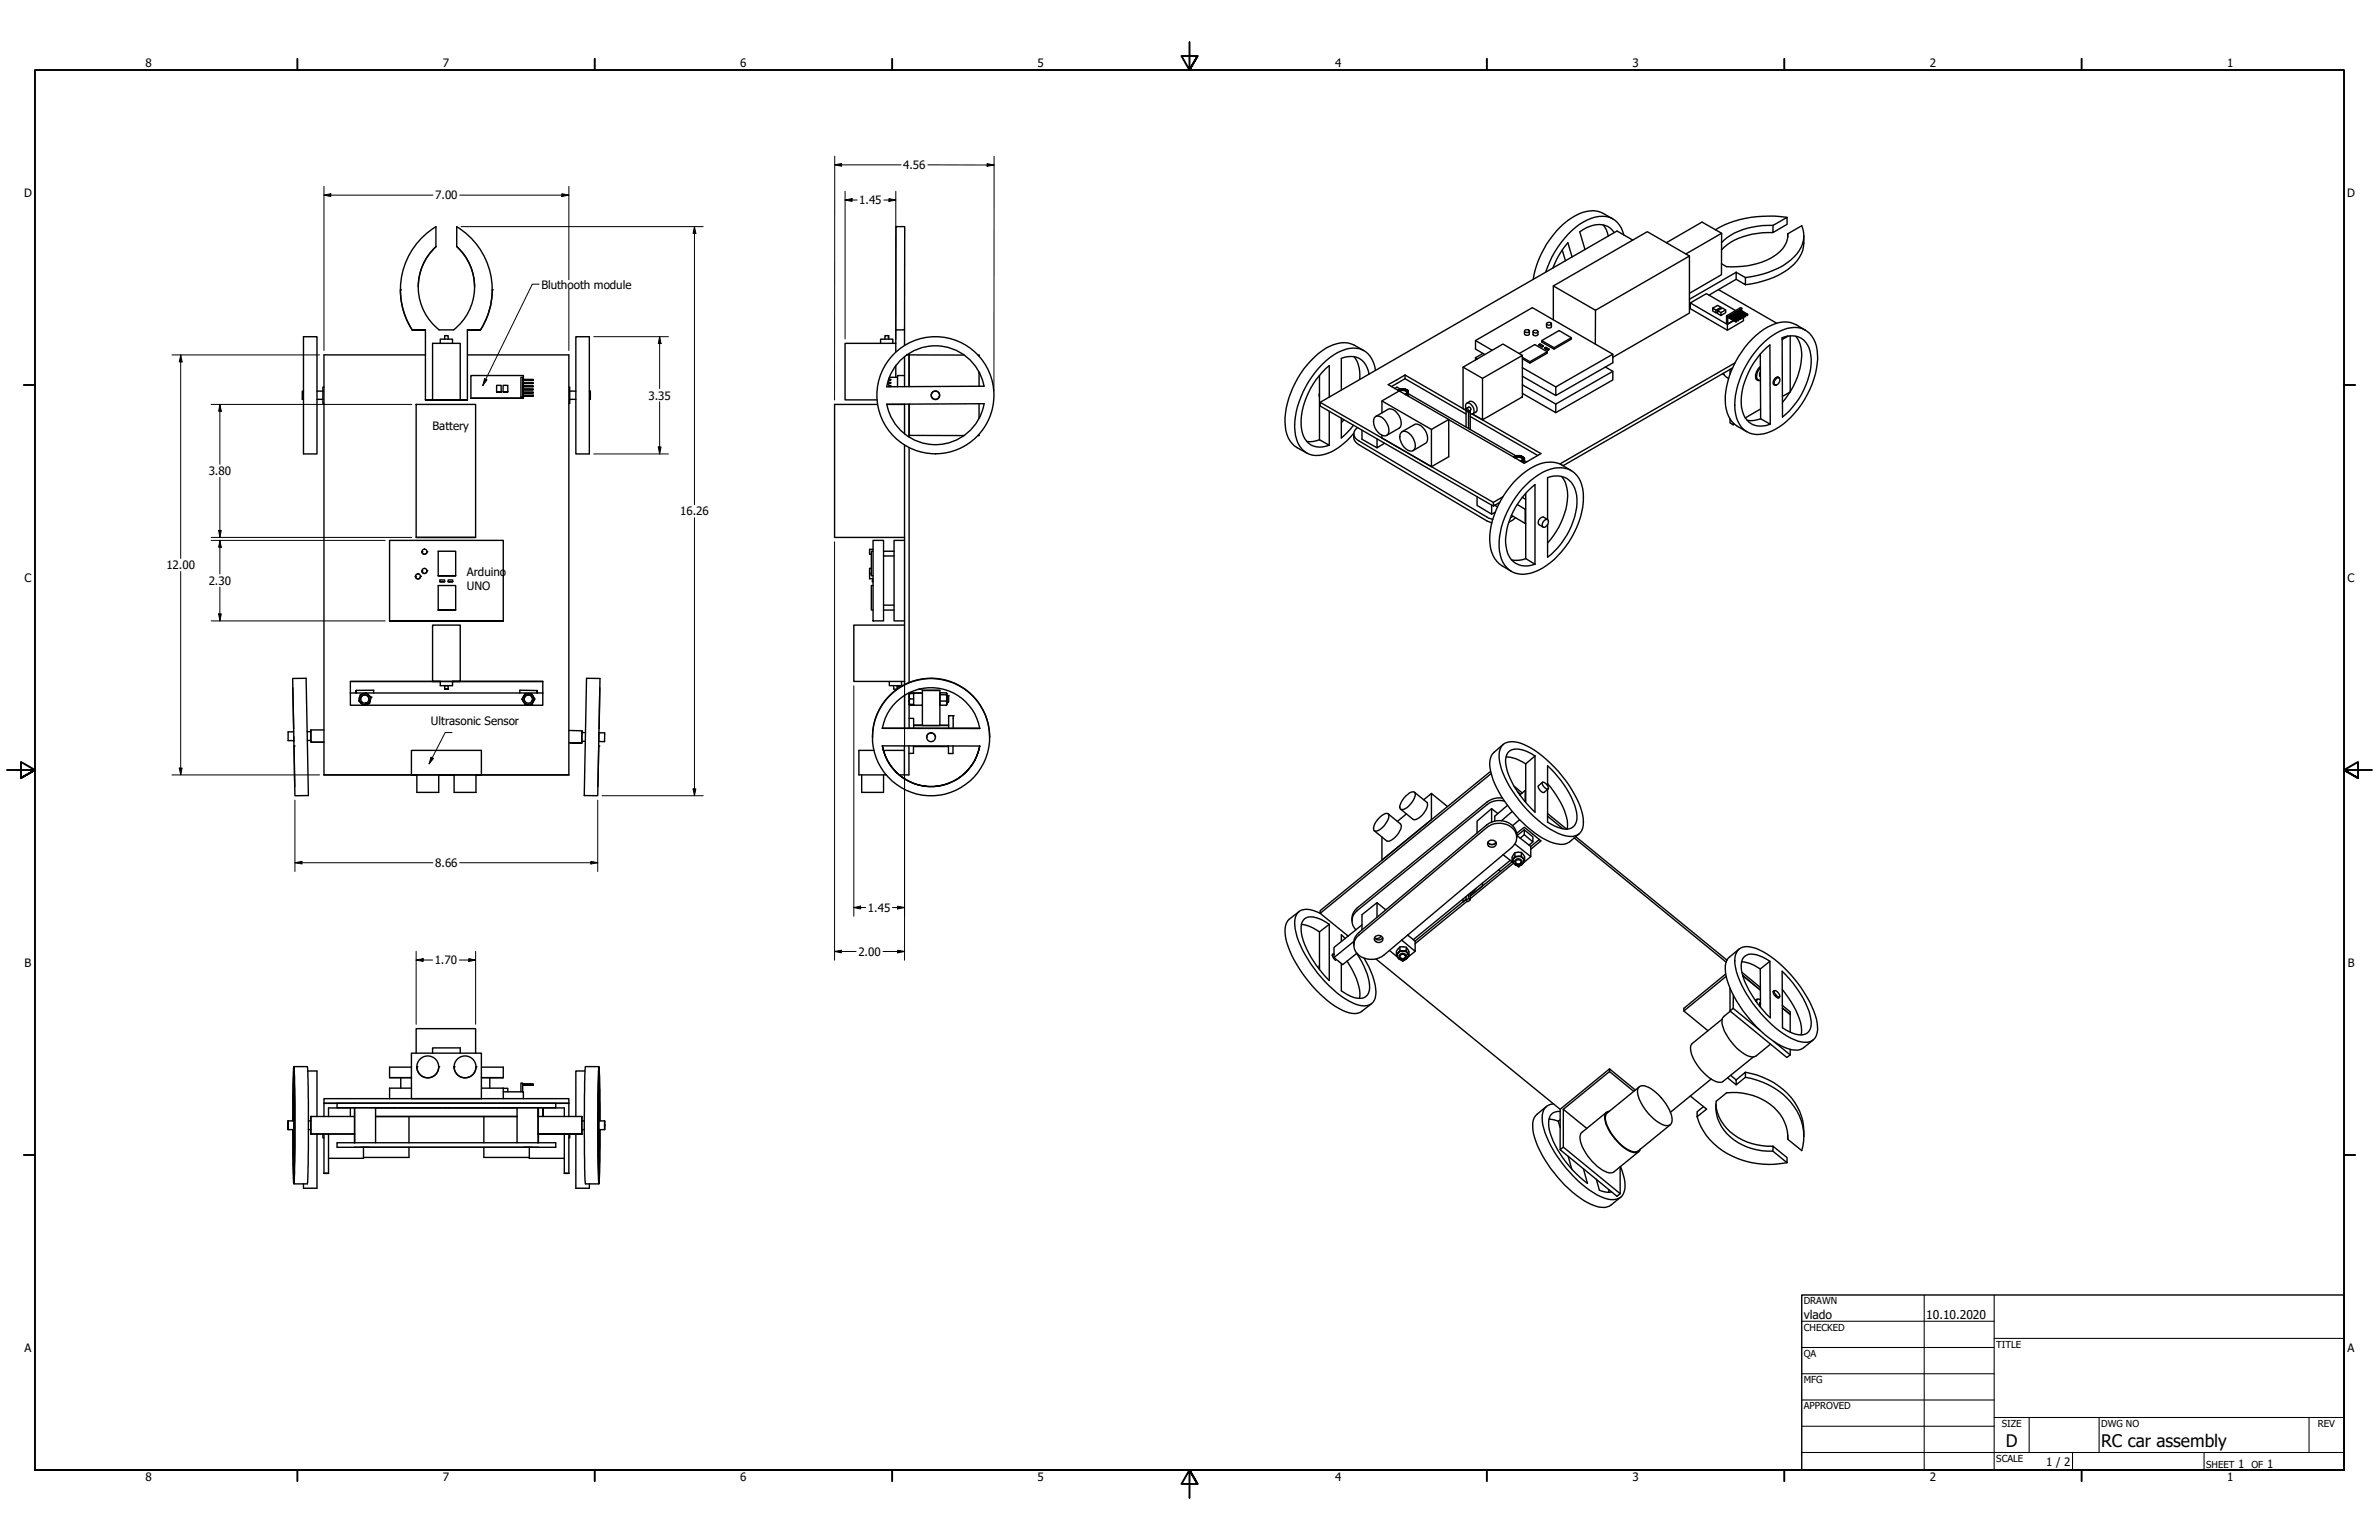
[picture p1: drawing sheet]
<svg xmlns="http://www.w3.org/2000/svg" width="864mm" height="559mm" viewBox="0 0 864 559" stroke-linecap="round" stroke-linejoin="round" font-family="sans-serif">
<defs><g id="words">
<g font-size="6.3">
<text x="728.1" y="524.9">D</text>
<text x="762.8" y="525">RC car assembly</text>
</g>
<g font-size="4.4">
<text x="654.8" y="478.6">vlado</text>
<text x="699.3" y="478.6">10.10.2020</text>
</g>
<g font-size="4.2">
<text x="52.8" y="24.4">8</text>
<text x="160.8" y="24.4">7</text>
<text x="268.7" y="24.4">6</text>
<text x="376.7" y="24.4">5</text>
<text x="484.6" y="24.4">4</text>
<text x="592.6" y="24.4">3</text>
<text x="700.5" y="24.4">2</text>
<text x="808.5" y="24.4">1</text>
<text x="327.9" y="61.3">4.56</text>
<text x="8.8" y="71.4">D</text>
<text x="852" y="71.4">D</text>
<text x="158" y="72.3">7.00</text>
<text x="311.9" y="74.1">1.45</text>
<text x="196.5" y="104.7">Bluthooth module</text>
<text x="235.4" y="145">3.35</text>
<text x="157" y="156">Battery</text>
<text x="75.8" y="172.4">3.80</text>
<text x="246.9" y="187">16.26</text>
<text x="60.4" y="206.5">12.00</text>
<text x="169.5" y="209.1">Arduino</text>
<text x="8.9" y="211.1">C</text>
<text x="75.8" y="212.2">2.30</text>
<text x="169.5" y="214.1">UNO</text>
<text x="852.2" y="211.1">C</text>
<text x="156.4" y="263.2">Ultrasonic Sensor</text>
<text x="158" y="314.6">8.66</text>
<text x="315.1" y="330.8">1.45</text>
<text x="311.6" y="346.8">2.00</text>
<text x="9" y="350.8">B</text>
<text x="157.8" y="349.9">1.70</text>
<text x="852.2" y="350.8">B</text>
<text x="8.9" y="490.5">A</text>
<text x="852.2" y="490.5">A</text>
<text x="742.8" y="532">1 / 2</text>
<text x="812.4" y="532.6">1</text>
<text x="823" y="532.6">1</text>
<text x="52.8" y="537.5">8</text>
<text x="160.8" y="537.5">7</text>
<text x="268.7" y="537.5">6</text>
<text x="376.7" y="537.5">5</text>
<text x="484.6" y="537.5">4</text>
<text x="592.6" y="537.5">3</text>
<text x="700.5" y="537.5">2</text>
<text x="808.5" y="537.5">1</text>
</g>
<g font-size="3.5">
<text x="654.8" y="473.2">DRAWN</text>
<text x="654.8" y="482.8">CHECKED</text>
<text x="724.7" y="488.9">TITLE</text>
<text x="654.8" y="492.3">QA</text>
<text x="654.8" y="501.8">MFG</text>
<text x="654.8" y="511.4">APPROVED</text>
<text x="726.7" y="517.7">SIZE</text>
<text x="762.8" y="517.7">DWG NO</text>
<text x="841.4" y="517.7">REV</text>
<text x="724.7" y="530.4">SCALE</text>
<text x="800.9" y="532.6">SHEET</text>
<text x="817.4" y="532.6">OF</text>
</g>
</g></defs>
<!-- layer: Visible (ANSI) -->
<g fill="none" stroke="#000" stroke-width=".51">
<path d="M585.5 79.4a11.6 11.6 0 0 0-8.2-2.9 21.1 21.1 0 0 0-13.6 9 34.5 34.5 0 0 0-7.1 15.8M648.7 78.9a40.2 40.2 0 0 0-26 4.5M158.2 89.4v-7.1a26.8 26.8 0 0 0-8.6 37.4 26.8 26.8 0 0 1-4.2-14.5M165.8 89.4v-7.2a26.9 26.9 0 0 1 8.6 37.5M325.2 82.2h3.2v37.5h-3.2zM567.1 90.7l1.2 3.9M570.7 93.2l-1.5-5.1-3.2 4.3-2.3 4.9M582 81.6a8.2 8.2 0 0 1 1.8 4.1M586 84.4a7.4 7.4 0 0 0-10.1-1.8l-2.4 1.5 1.9 6.5M589.5 85.3a8.2 8.2 0 0 0-11.9-6.1 29.4 29.4 0 0 0-15.1 15.9l-1.4 3.6M592.7 87.1l-5.7-3.3-107.8 62.2v1.3l62.9 36.3 2.3-1.3M604.9 88.1l13-7.5 7.1 4-.1 15.1-11.6 6.7"/>
<path d="M613.3 92.9l-15.3-8.8-34.1 19.7v12.3M625 84.6l-13 7.5M630.2 98.8l3.4 1.9v2.6l-3.4-2zM630.2 98.8l-16.9 9.8M643.6 84.4a24.6 24.6 0 0 0-18.7 6.3M643.6 81.8l5.1-2.9v2.5l-5.1 3zM643.6 81.8a24.6 24.6 0 0 0-18.7 6.3M649 84.8a9.2 9.2 0 0 1-5 8.2 29.4 29.4 0 0 1-17.3 3.8l-1.8-1.1M649 86v-1.2l5-2.9a10.5 10.5 0 0 1-4 12.5 32 32 0 0 1-16.4 6.3M654.8 85.6a13.2 13.2 0 0 1-7.5 13.3 34.5 34.5 0 0 1-13.7 4.4M151.8 104.1a19.8 19.8 0 0 1 6.5-14.6 19.8 19.8 0 0 0 1.1 30.2M154.4 119.7h-4.7h4.7"/>
<path d="M154.4 119.7v25.4M169.7 119.7h4.7zM169.7 119.7v25.4h-15.3h15.3M172.3 104.1a19.8 19.8 0 0 0-6.5-14.6 19.8 19.8 0 0 1-1.1 30.2h-5.3M178.7 105.2a26.8 26.8 0 0 1-4.3 14.5M325.2 119.7v8M328.4 119.7v5.6M553.5 119.9l1.1-.3 .6 .4a.94 .94 0 0 1-.9 .7 .94 .94 0 0 1-.9-.6zM561.4 117.5v1a1.01 1.01 0 0 0 1.8 0v-1M561.5 117.2l1.1-.2 .5 .3a.89 .89 0 0 1-.8 .7 .89 .89 0 0 1-.9-.6zM563.9 103.8l15.3 8.8 34.1-19.7v20.7l-27.8 16.1M579.2 112.6l-.1 12.3"/>
<path d="M613.6 109.9l13.5 7.8v2.1l-13.5-7.8v-2.1l5.8-3.3 10.6 6.1M613.6 111l-.3 .2M621.7 111.8l1.2 .7v1l-1.2-.7v-1l1.8-1 1.2 .7v.6M623.5 112.7l1.2 .7v1.1l-1.2-.7v-1.1l1.7-.9 1.2 .7v1l-1.7 1M623.5 113.2l-.6 .3M623.8 105.1l21.2 12.2M624.7 111.5l-1.8 1M626.4 112.5l-1.7 .9M627.4 114.9v.4l2.8 1.5 .2-.5-2.7-1.5-.3 .1 2.8 1.6v.3M628.3 114.5l2.6 1.5v.4l-2.6-1.6zM628.3 114.5l.2-.2 2.7 1.6-.3 .1M629.1 114l2.7 1.6v.3l-2.7-1.5z"/>
<path d="M629.1 114l.2-.1 2.7 1.5-.2 .2M629.2 116.3l-2 1.2M629.3 116.4l-2.2 1.3M629.9 113.5l2.7 1.6v.3l-2.7-1.5zM629.9 113.5l.2-.1 2.7 1.5-.2 .2M630 115.8l-.3 .2M630.2 116l-.3 .1M630.2 101.3l-9.9 5.8M630.4 116.3l-.2 .2M630.7 113.1l2.6 1.5v.4l-2.6-1.6zM630.7 113.1l.2-.2 2.8 1.6-.4 .1M630.8 115.4l-.2 .1"/>
<path d="M631 115.4l-.3 .2M631.2 115.9l-.3 .5M631.5 112.6l2.7 1.6v.3l-2.7-1.5zM631.5 112.6l.3-.1 2.6 1.5-.2 .2M631.6 114.9l-.2 .2M631.8 115l-.2 .1M632 115.4l-.2 .5M632.3 111.9l-.5-.3-5.1 3v2.6l.5 .3v-2.6l-.5-.3M632.3 111.9v.9M632.3 113.4v.3M632.3 114.4l-.1 .2M632.3 111.9l-5.1 3"/>
<path d="M632.6 114.6l-.3 .1M632.8 114.9l-.2 .5M632.9 114.7v1.7l-5.8 3.4M633.7 114.5l-.4 .5M634.4 114l-.2 .5M655.4 119.8a12.2 12.2 0 0 0-8.1-3 21.6 21.6 0 0 0-13.8 9.1 31.1 31.1 0 0 0-7.1 21 10.2 10.2 0 0 0 4.3 7.8l3.4 2M110.2 122.2h4.9v42.5h-4.9zM154.4 128.8h-36.8v152.4h88.9v-152.4h-36.8M159.8 124.6v-1.5h4.5v1.5M161.4 123.1v-1.3h1.3v1.3M189.7 138.8h3.8v.3h-3.8h3.8M189.7 140h3.8v.3h-3.8h3.8"/>
<path d="M189.7 137.7h3.8v.3h-3.8h3.8M190 137.7v-1.4h-19.1v8.2M190 138v.8M190 139.1v.9M209 122.2h4.9v42.5h-4.9zM319.7 124.6v-1.5h4.4v1.5M322.5 121.8l.1 .9zM322.5 121.8h-1.3v1.3M322.5 122.7v.4M322.6 137.3v3M322.8 136.9h3M323 138.8h.3v.3h-.3z"/>
<path d="M323 140h.3v.3h-.3zM323 137.7h.3v.3h-.3zM325.2 124.6h-18.4v20.5h11.5M325.2 132.6v4.3M328.4 136.3h-2.6v4M328.4 129.3v11M329.1 128.8h.9M330 128.8v11.5M330 128.8h20M355 128.8h.4v.5M355.4 135v5.1M355.6 135.3l-.2 .1"/>
<path d="M479 136.2v23.4M491.6 129.4a11.3 11.3 0 0 1 2 8.3M495 127.2a11.6 11.6 0 0 0-8.1-2.8 22 22 0 0 0-13.5 9.3 31.7 31.7 0 0 0-6.8 21.1 9.4 9.4 0 0 0 4.3 7.6l3.5 2M497 135.8a6.8 6.8 0 0 0-10.1-5.8v11.5M499.3 134.4a8.1 8.1 0 0 0-9.5-8 23 23 0 0 0-13.6 10.3 29.6 29.6 0 0 0-5.9 21.3 8 8 0 0 0 11.4 6.6 23 23 0 0 0 9.7-7.4M510 136.1l23.1 13.4M510 136.1v1.3M510 137.4l22.2 12.8M510 136.1l-6.1 3.5 4 2.3M510 137.4l-4.9 2.9M531.1 133.2l7.1 4.1M535.6 123.6l6.1 3.5"/>
<path d="M535.6 129.8l.7 .4M538.2 137.3l14.4-8.3v15l-14.4 8.3zM538.3 128.3l-2.7 1.5v.8M539.1 128.7l-3.5-2v-3.1l20.7-12 29.2 16.9v3.1l-20.7 11.9-12.2-7M551.5 128.3l5.6-3.3 4.6 2.6v.5l-6.3 3.7M552.6 129l-7-4.2-14.5 8.4v15.1M552.6 129.7l2.8 1.6M552.6 133.4l12.2 7M552.6 139.6l12.2 7M553.4 120.1v1.1l.7 .5a.78 .78 0 0 0 1.1-.5v-1.1M556.5 120.3l.1 1.3 .6 .3 1-.3 .1-1.3M556.6 120l.7-.2a.75 .75 0 0 1 1 .6l-.5 .4h-.7l-.6-.3z"/>
<path d="M558.6 125l.5-.2 1.2 .7-.5 .4M559.7 123.6l6.3-3.6 4.4 2.6v.5l-6.3 3.6M560.3 125.5l-.5 .4-1.2-.9 1.2 .7M560.7 126.2l1.2 .9-1.2-.9 .4-.2 1.3 .7-.5 .4M561.7 127.6l-6.3 3.7v.5l-2.8-1.6M562.4 126.7l-.5 .2M570.4 122.6l-6.3 3.6v.5l-4.4-2.6v-.5l4.4 2.6M582.7 133.2l2.8 1.5v3.2l-20.7 11.8M585.5 128.5l-20.7 11.9v3.1M585.5 134.7l-20.7 11.9v3.1l-12.2-7M625.3 135.6l.6 .4M625.6 135.4l.8 1.3 1.1 .7"/>
<path d="M628 134v1.8M628.9 133.5l-61.5 35.5M629.8 131.7l-63.5 36.6M637.5 137.5l.8 .4M638.7 125.9a20 20 0 0 1 12.7-7.1 8.3 8.3 0 0 1 8.2 8.3 31.1 31.1 0 0 1-8.1 22.8 19.2 19.2 0 0 1-14 7.8 8.1 8.1 0 0 1-7.5-7.5 29.8 29.8 0 0 1 7.4-22.8zM639 128.5l.1 23.5 3.5 1.9-.1-28.7a28.2 28.2 0 0 0-10.4 21.2 7.7 7.7 0 0 0 5.6 8.1 9.2 9.2 0 0 0 4.9-.6M639.1 133a4.1 4.1 0 0 0-1.5 4.7l.8 .4 .4-.1M639.1 134.9l-.4 .8 .4 1M639.1 133.5a3.3 3.3 0 0 0-.9 4.4l.9 .1M643.8 139.4l.5 .3M644.7 137.5l.4-.3a.65 .65 0 0 1 1 .4 1.54 1.54 0 0 1-2 1.9l-.1-.8zM645.2 136.8l.6 .3a1.27 1.27 0 0 0-2 .9 1.06 1.06 0 0 0 .5 1.7"/>
<path d="M646.9 122.6a7 7 0 0 1 10.4 6.1 26.6 26.6 0 0 1-7.7 20.3l-2.5 2.3zM649 122l-2.1 1.1M649.9 121.9v20.3l-2.8 1.6M651.9 122a12.3 12.3 0 0 1 1.8 10.1 29 29 0 0 1-6.6 13.9M110.2 141.9h-.5v3h.5M115.1 141.9h2.1M115.1 144.9h2.1M117.6 140.5h-.4v5.9h.4M151.1 146.7h21.6v48.3h-21.6zM157 145.1h10.1h-10.1v-20.5h10.1v20.5M170.9 144.5h19.1zM180.3 142.3h1.6z"/>
<path d="M180.3 142.3v-2.5h1.6v2.5M182.6 142.2h1.7zM182.6 142.2v-2.4h1.7v2.4M189.1 144.1h.6zM189.1 144.1v-7.2h.6v7.2M189.7 141.1h3.8v.3h-3.8h3.8M189.7 143.4h3.8v.3h-3.8h3.8M189.7 142.2h3.8v.4h-3.8h3.8M190 140.3v.8M190 141.4v.8M190 142.6v.8M190 143.7v.8"/>
<path d="M206.5 140.5h.3v5.9h-.3M206.8 141.9h2.2M206.8 144.9h2.2M213.9 141.9h.4v3h-.4M318.5 146.7h-15.5v48.3h25.4M321.9 146.7h6.5M328.4 146.6v10.9M330 146.6v12M330 158l20 .1M355.4 146.5v5.3M355.4 157.6v.5h-.4M357.2 140.2a17.9 17.9 0 0 0-17.7-14.7 17.9 17.9 0 0 0-17.6 14.8"/>
<path d="M357.3 146.5l-35.4 .2a17.9 17.9 0 0 0 17.8 14.7 17.9 17.9 0 0 0 17.5-14.9M357.3 140.1l-35.5 .2M479 142.7v1.3M479 159.6a8.8 8.8 0 0 1-4.6 .6M479 159.6l3.5 1.9M479.2 146l62.9 36.3v1.3M482.5 144.1v-11.4a28 28 0 0 0-10.1 22.7 6.8 6.8 0 0 0 10.1 6.1M482.5 149.2v12.3M486.9 151.8v7.1l4.4-4.6M487.8 152.3l-.9 1.1M491.4 157.4a3.5 3.5 0 0 0 1.9 4l46.4 27.6 1.8 .7M492.8 155.2a2.6 2.6 0 0 0-1.4 2.5 2.6 2.6 0 0 0 1.9 2.3l47 28 1.6 .5"/>
<path d="M494.4 156.1v3.3l5.5 3.1M499.2 151.3a3.4 3.4 0 0 1 4.4 2.5l.5 1.6a1.94 1.94 0 0 1-.8 2.6 1.94 1.94 0 0 1-2.5-.6 5 5 0 0 1-1.6-6.1zM499.4 151.1l4.5-2.6a3.9 3.9 0 0 1 4.4 3.1l.2 .8a2.85 2.85 0 0 1-.6 3l-4.5 2.6M499.9 159.3v3.2l2.7-1.7M501.6 149.8v-4.3l6.3-3.6 18 10.3v13.5l-6.3 3.7M501.6 145.5l18 10.3M506.3 141l.8-.5 1.2 .7M507.4 141.6l.8-.4-.7 .5M507.9 141.9a1.87 1.87 0 0 1 2.8 .3l-.7 .8M508.1 141.9l1.7-.2 .9 .7M508.2 141.2l.9-.2 1.1 .2zM508.8 156.8a3.4 3.4 0 0 1 4.3 2.5l.4 .8a2.3 2.3 0 0 1-1.3 3.6 5.3 5.3 0 0 1-3.8-6.5z"/>
<path d="M509 156.7l4.5-2.6a3.9 3.9 0 0 1 4.3 3.1l.3 .7a2.72 2.72 0 0 1-.7 3l-4.4 2.6M510.2 141.2l1 .5v.5l-.3-.6zM511.2 142.2v.8l-.9 .2 .7-.5zM511.2 142.9l39.1 22.5M511.2 143v.8M525.9 152.2l-6.3 3.6v13.6l-18-10.5v-1M525.9 152.3l27.4 15.8 6.1-3.5-24.9-14.4 3.7 2.1M532.2 148.4l-.1-.6a1.16 1.16 0 0 1 .6-1.6 1.16 1.16 0 0 1 1.5 .8l.9 1.7a1.02 1.02 0 0 1-.2 1.2 1.02 1.02 0 0 1-1.2 .2M532.2 149v6M532.3 148.3l.6 .2 .2 .5-.2 .4-.6-.6zM532.3 148.2l.9-.5 .6 .4 .2 .6-1 .6M532.4 146.3a2.19 2.19 0 0 1 2.4-.4 2.19 2.19 0 0 1 1.3 1.9 1.42 1.42 0 0 1-.4 1.7l-1 .7"/>
<path d="M533.1 155.5v-6l.6-.3v6.7M533.5 149l.2 .2M533.7 151.1l24.5 14.2M628 152v1.5l1.2 .6M629.2 153.5v.6M629.6 153.9l-.4 .2M639.1 152a9.2 9.2 0 0 1-4.9 .5M639.1 148.4l-5.6 3.2M328.4 161.5v86.9M330 162.4v85.3M549.4 165.9l1.3-.5-1.2 .5M549.8 166.1a1.82 1.82 0 0 1 2.9 .5l-.9 .7"/>
<path d="M550 166.2l.9-.3 .9 .1 .8 .6M550.7 165.4l1.9 .3zM552.2 167.4l.9-.6-.3 .8-.5-.1M552.6 165.7l.8 .5-.3 .6a.82 .82 0 0 0-.5-1.1zM552.7 177.2a21.1 21.1 0 0 1 13-7.5 8.3 8.3 0 0 1 8.8 7.7 30.9 30.9 0 0 1-10.2 25.5 17.4 17.4 0 0 1-12.9 5.4 8.7 8.7 0 0 1-7.1-8.3 30.5 30.5 0 0 1 8.4-22.8zM552.8 167.6v.2M553.4 167.3l.8 .3M553.4 166.2l-.3 1.8M553.8 179v23.7M554.7 178.1l2.5-2.3v28.9a7.3 7.3 0 0 1-10.5-6.3 25.7 25.7 0 0 1 6.8-18.9zM566.9 172.9a12.2 12.2 0 0 1 1.9 10.2 29.1 29.1 0 0 1-7 13.9M570.4 170.8a11.4 11.4 0 0 0-8.1-3.1 19.7 19.7 0 0 0-12.8 7.2 31.8 31.8 0 0 0-8.6 22.5 10.1 10.1 0 0 0 4.2 7.8l3.5 2.1"/>
<path d="M141.4 196.1h41.3v29.2h-41.3zM151.1 195h21.6M316.9 196.1h3.8v29.2h-3.8zM316.9 199.3h-1.2v1.8h.6M328.4 196.1h-3.9v29.2h3.9M536.2 180.2v3.2l5.3 3.2M541.5 183.3v3.3l1.3-.7M542.6 183.3l1 .7M545.5 180.3l-3.4 2M548.7 187l5 2.9M549.2 187.3l-.9 .5M550.1 187.8l-2.3 1.7"/>
<path d="M550.8 183.1l2.9 1.7v5.1M552.6 180.5l1.2 .7M553.8 189.9h-.1M553.8 184.7l-.1 .1M560.8 188.7a.76 .76 0 0 1 .8-.2 .76 .76 0 0 1 .5 .8l-.6 1.4a1.01 1.01 0 0 1-1.4 .5l-.2-1.1zM561.8 190.3v11.9a27.5 27.5 0 0 0 10.7-21.1 8.1 8.1 0 0 0-5.8-8.3 9.3 9.3 0 0 0-4.9 .5v15.2l-1.5-.9a1.86 1.86 0 0 0-1.6 2.8l1.4 .9M150.8 209.1a.92 .92 0 0 0 .9 1 .92 .92 0 0 0 1-1M153.2 200.2a.92 .92 0 0 0 .9 .9 .92 .92 0 0 0 .9-.9M153.2 207.2a.92 .92 0 0 0 .9 .9 .92 .92 0 0 0 .9-.9M159.1 208.9v-8.9h6.3v8.9h-6.3h6.3M159.7 211.1v-.7h1.7v.7h-1.7h1.7M162.7 211.1h1.6z"/>
<path d="M162.7 211.1v-.7h1.6v.7M316.3 206.2h-.6v1.8h.6M316.3 208.2h-.6v1.8h1.2M316.9 210.4h-.2v.7h.2M316.9 200h-.6v8.9h.6M316.9 212.5h-.6v8.9h.6M320.7 219.6h3.8M320.7 200h3.8M320.7 201.7h3.8M553.8 202.7l-2.1 .6-3-.2M553.8 202.7l3.4 2M141.4 225.3h41.3z"/>
<path d="M141.4 225.3h41.3M157 226.8h10.1v20.5h-10.1zM159.1 221.4v-8.9h6.3v8.9h-6.3h6.3M320.7 221.4h3.8M328.4 226.8h-18.5v20.5h18.5M106.2 246.3l4.9-.2 .9 42.6h-4.9zM106.3 249.6l.3 14.7M127.2 247.3h32.6h-32.6v4.2M127.2 251.5v4.4h69.8v-4.4M127.2 251.5h5.7M129.3 250.5v1v-1l6.3-.1v1.1M130.2 254.3l1.7 1.6-.8-.8"/>
<path d="M130.5 253.2l.1 1.2 .5 .7M130.5 253.2l-.3 1.1 .9 .8M130.9 253.7a1.49 1.49 0 0 1 1.5-1.5 1.49 1.49 0 0 1 1.5 1.5M131.1 255.1l1.1 .5h.8M131.9 251.7l-1.1 .7-.3 .8M131.9 251.7h.8l1.1 .5M131.9 251.7l-1.2 .4-.2 1.1M131.9 251.7l1.1-.3 .8 .8M133 251.5h64M133.8 252.2l.9 .8M133.8 252.2l.5 .7 .1 1.2M134.4 254.1l-.3 1.2-1.1 .3"/>
<path d="M134.4 254.1l-.4 .8-1 .7M134.7 253l-.6 2.3-2.1 .6 1-.3M134.7 253l-.3 1.1M159.8 247.3h4.5v1.5h-4.5zM161.4 248.8h1.3v1.3h-1.3h1.3h-1.3zM164.3 247.3h32.7h-32.7M164.3 247.3h2.8M190.1 252.7l-.6 1 1.2 2h1.1M190.1 252.7l.5-1h2.4l1.1 1.9M190.1 252.7a2 2 0 0 0 1.7 3M190.1 252.7a2 2 0 0 1 2.7-.8 2 2 0 0 1 .7 2.7M190.3 253.7a1.49 1.49 0 0 1 1.5-1.5 1.49 1.49 0 0 1 1.5 1.5"/>
<path d="M193.5 254.6l-.5 .7-1.2 .4M193.5 254.6l-.5 1.1h-1.2M194.1 253.6l-1.1 2.1h-2.3l-1.2-2M194.1 253.6l-.6 1M195.1 250.6l-.1 .9 .1-.9-6.4-.2v1.1M197 247.3v4.2M212.9 246.1l4.9 .2-.8 42.4h-4.9zM217.7 249.6l-.2 14.7M322.8 247.3v1.5h4.5v-1.5M324.4 248.8v1.3h1.2M325.4 254.6a18 18 0 0 1 30.3 9.8l-35.4-.1a17.4 17.4 0 0 1 5.1-9.7zM325.7 248.8v1.3"/>
<path d="M325.7 249.2h1.3M328.4 252.3v11.9M330 251.4v12.8M330.1 251.7h.2M330.1 255.7h.2M330.1 255.7l.2 .2h1.4M330.1 251.7v4M330.1 255.7h.1M330.3 251.4l4.5 .1v-1.1h6.4v12.9h-6.4v-7.4M330.3 251.7l-.2 .5 .2 1.4M330.3 253.6l-.2 .6 .2 1.5h-.2M330.3 255.7h1.4h-1.4"/>
<path d="M330.3 251.7h1.4M330.3 253.6h1.4M330.3 251.4l-.2 .3M331.7 251.5h3.1v4.4h-3.1zM334.6 249.9v.2h-1.1M334.8 250.6h6.4M341.2 251.6v.1M341.3 255.9h2.2M341.3 252.1h2.2M341.3 254.4h2.2M343.5 254.4l.2-1.2-.2-1.8h-2.2v4.5l-.1-.2M343.5 254.4l.2 .7-.2 .8"/>
<path d="M343.7 251.6v4.1l-.2 .2M343.7 252.4h.5M343.7 254.9h.5M344.2 252.4l.2 .3-.2 2.2M344.2 252.4l.2 .3M344.2 252.4v2.5M106.6 265.6h-2v3.1h2.1M106.7 267.3v1.7M106.7 270.7l.3 14.7M111.5 265.5h1.3M111.6 268.7h1.2M112.8 264.9h4.8"/>
<path d="M112.8 264.9v4.4h4.8h-4.8v-.6M112.8 264.9v3.8M206.5 265l4.8 .2M211.2 269h1.3M211.3 265.2l-.1 4.4-4.7-.1 4.7 .1v-.6M211.3 265.2v.6M212.5 265.8h-1.2l-.1 3.2M217.4 270.7l-.4 14.7M217.4 265.9h2.1v3.2l-2.1-.1zM316.7 267.5a21.3 21.3 0 0 1 21.3-21.4 21.3 21.3 0 0 1 21.3 21.4M317.2 272.3h-5.4v8.9h9.9M320.3 270.6a18 18 0 0 0 17.7 14.8 18 18 0 0 0 17.7-14.7 18 18 0 0 1-17.7 14.8 18 18 0 0 1-17.7-14.9z"/>
<path d="M320.3 264.2h35.4M320.3 270.6l35.4 .1M320.7 272.3h7.6M328.3 270.6v10.6M329.9 270.6v10.6h-3.4M330 260.7h1.7v3.5M331.6 270.9h12.7M331.6 270.6v2.8h-1.7M331.7 263.3h12.7M331.7 263.1h3.1M336.4 267.5a1.59 1.59 0 0 1 1.6-1.6 1.59 1.59 0 0 1 1.6 1.6M341.2 263.1h3.2"/>
<path d="M344.3 270.6v2.8h1.6v-2.8M344.4 264.2v-4.5h1.6v4.5M541.1 279.9l-61.9 50.6v.9l-1.2-.6a5.4 5.4 0 0 0-7.3 .9 12.5 12.5 0 0 0 .7 9.9 46.7 46.7 0 0 0 18.1 21.5 8 8 0 0 0 8.3 1.1 5.8 5.8 0 0 0 1.6-5.6l-1.1-4.3-1.3-3.3-1.8-3.3M545.6 270.2a7.7 7.7 0 0 1 8.5 .4 43.7 43.7 0 0 1 20.1 23.7l.5 2.8a4.9 4.9 0 0 1-4.2 6.4 19.5 19.5 0 0 1-12.1-5.8 44.5 44.5 0 0 1-13.8-20.1 7.8 7.8 0 0 1 1-7.4zM545.7 270.1l-3.3 2.9a6.6 6.6 0 0 0-1.3 7 43.3 43.3 0 0 0 16 22.3 16.7 16.7 0 0 0 10.3 4.1l2.4-1 3.5-2.9M546.7 274.6l3.8 .8 3.3 1.8M547.9 272.5a7.8 7.8 0 0 1 8 1l1.3 .8v20.4a34 34 0 0 1-10.5-16.8 5.5 5.5 0 0 1 1.2-5.4zM553.8 277.2v13.9M557.2 274.3l-3.4 2.9M151.3 281.2v6.3h8v-6.3M164.8 281.2v6.3h8v-6.3h2h-25.4v-8.9h25.4v8.9M312.8 281.2v6.3h7.9v-6.3"/>
<path d="M500.8 296.7l1.2-1a1.33 1.33 0 0 1 2.1 0 7 7 0 0 1-4.5 5.9h-.4a1.29 1.29 0 0 1-.3-2.1l.7-1.5zM503.9 295.3l4.5 3.7a2.93 2.93 0 0 1-.7 3.3 4.6 4.6 0 0 1-4.3 2.8l-4.5-3.7M510.3 288.8l.7-.5a1.75 1.75 0 0 1 2.7-.5 6.6 6.6 0 0 1-4.9 6l-.4-.2a2.94 2.94 0 0 1 .8-3.4zM510.5 295.3l-3.3 2.8M513.5 287.5l4.5 3.6a4.6 4.6 0 0 1-1.9 4.8l-1.2 1a1.76 1.76 0 0 1-1.9 .4l-4.6-3.7M519.6 287.9l-2.8 2.3M525.5 292.7l-5.9-4.8v9.5l-18 14.7v-8.4M541.3 280.7l-62.1 50.7 10.2 8.3M541.5 293.4l-5.3 4.5v4.4M543.8 295.2l-2.3-1.8v4.9M545.4 289.6a7.2 7.2 0 0 0-5.6 1.4l-47.8 39.1a5.1 5.1 0 0 0-1.2 4M546.2 290.7l-2-.3-1.9 .3-2.5 1.3-47.2 38.5a4.6 4.6 0 0 0-.4 6.9"/>
<path d="M547.2 292.2l-4.6 4v1.7M549 294.4l-4 3.4M549.7 285.3l2.9 2.4M550.9 287.2l1.1 1M551.6 297.4l-2.5 2.2M553.7 290.5l.1 .1M553.7 290.5l-.3 .2M553.7 286.8v3.7M553.8 287l-.1-.2-2 1.7M559.9 283.9a2.23 2.23 0 0 1 2.1 2.4 2.23 2.23 0 0 1-2.1-2.4zM559.9 283.8l-1.4 1.3a2.31 2.31 0 0 0 2 2.4l1.5-1.2M561.8 285.1v-7.2a34.5 34.5 0 0 1 10.5 16.9 4.4 4.4 0 0 1-3.5 6.1l-3.2-.7-3.8-1.9v-11.9"/>
<path d="M561.8 284.4a27.9 27.9 0 0 1 7.2 14.5l-.1 2M561.8 296.2l5.6 4.5M561.8 295.2l6.9 5.7M540.1 305.6a1.68 1.68 0 0 0 3 0M540.3 305.4a1.51 1.51 0 0 1 1.9-.5 1.51 1.51 0 0 1 .7 1.9 1.51 1.51 0 0 1-1.9 .5 1.51 1.51 0 0 1-.7-1.9zM544.1 315.7l.6 .5M545.7 310.1l3.6 3M548.3 312.2l-35.3 28.8M548.9 312.7l-15.2 12.4 4.5-3.6v-1.1M549.4 311.7l-.2 .8 .3 .7-.6-.8zM549.5 313.2l-15.8 12.9M549.5 313.2l.8 .6 1 .2a1.38 1.38 0 0 1-1.8-.8z"/>
<path d="M549.9 310.7l1.2 .1-1 .2-.7 .7zM549.9 309.4v1.3M549.9 312.4v.2M550.2 312a1.12 1.12 0 0 1 1.7-.2 1.12 1.12 0 0 1-.1 1.7 1.12 1.12 0 0 1-1.4-.1 1.12 1.12 0 0 1-.2-1.4zM550.5 302.4l2.8-2.2 6.1 4.9-3.7 3.1M550.6 303.1l5.1 4v3.7l-5.8-4.5M550.6 303a6.5 6.5 0 0 0-10.1-4.2l-47.9 40.2a4.8 4.8 0 0 0-1.2 4M551.1 310.8l1.2-.2 .6 .9-.8-.6zM551.2 302.8h-.6v1.1M551.3 314l1-.2 .7-.7a1.22 1.22 0 0 1-1.7 .9zM552 313.9l-.7 .7-.8-.6M552.3 309.3v1.3"/>
<path d="M552.4 312.4v.2M552.9 311.5l.6 .7-.5 .9a1.34 1.34 0 0 0-.1-1.6zM553.3 301.1l3.2 2.6v1.8l-3.2-2.6zM553.3 302.9l-1.5 1.3M553.3 301.1l-2.6 2.1M553.5 312.2a2.44 2.44 0 0 0-.9-2.6 2.44 2.44 0 0 0-2.7-.2l-.2 .4a3.4 3.4 0 0 0-.8 2.6M555.7 310.8l-2.7 2.3M556.5 305.5l-1.4 1.1M558.8 304.6l-3.1 2.5M571.4 304l55.2 45.1M572 303.6l54.9 44.8M471.6 330.8l-3.5 2.7a6.6 6.6 0 0 0-1.4 6.9 44.7 44.7 0 0 0 20.7 26.2l1.2 .6a5.8 5.8 0 0 0 5.7-.2l3.6-2.8"/>
<path d="M472.4 335.4l3 .8 3.6 1.9M473.6 333.4a5.3 5.3 0 0 1 5.3 0l3.6 2v20.4a35.3 35.3 0 0 1-10.1-17.2 5.5 5.5 0 0 1 1.2-5.2zM479 338.1v13.8M482.5 335.4l-3.5 2.7M489.1 339.5l.2 .2M494.4 335.6l-10.1 8.2v3.7M499.1 340a1.53 1.53 0 0 1 2-.5 1.53 1.53 0 0 1 .7 1.9 1.6 1.6 0 0 1-1.8 .6 1.6 1.6 0 0 1-1.1-1.6zM499.9 327.5l-5.5 4.4v5.5M501.3 339.7a1.69 1.69 0 0 1-2.3 .7M503 330.1l-3.1-2.6v5.3M511 339.3l2.7 2.2v3.7l-4.9-4.1M531.1 326.2v1.1l1.1-1-18.5 15.2"/>
<path d="M532.2 325.3v1.4l.6 .5 .9-.7M532.6 327l-18.9 15.4M533.1 326l-.9 .7M533.7 324v2.5l-.6-.5v-1.5M535.8 322.4l-.7 1-1.4 .8M479 350.5v.8M484.2 346.2l-.5 .1v.5l1.1 1.7M484.3 346.1l-.7 .5M485.9 348.9h.1M488.3 340.6l-1.4-1.4v2.4M489 348.7a21 21 0 0 1 4.5 13.6M491.4 341.6l-7.1 5.9 3.1 2.5 5.2-4.1"/>
<path d="M492.5 340l47.2-39.7a7 7 0 0 1 10.7 2.2 4.4 4.4 0 0 1-1.6 5l-46.5 39.1a7 7 0 0 1-10.6-2.2 4.7 4.7 0 0 1 .8-4.4zM492.5 345.9a21.1 21.1 0 0 1 4.6 13.5 3.4 3.4 0 0 1-4.3 2.8 12.6 12.6 0 0 1-5.9-2.7v-9.9M499 340.2a1.68 1.68 0 0 0 2.9 0M499.5 348l66.9 54.5M504.4 344.9l3 2.5M506.9 346.5a2.47 2.47 0 0 1 .9-2.5 2.47 2.47 0 0 1 2.7-.3l.2 .3a3.4 3.4 0 0 1 .8 2.6M507.2 346.1l.4-.3-.4 .7 .2 .9-.5-.9zM507.4 347.4l.7 .6 1 .3a1.34 1.34 0 0 1-1.7-.9zM507.9 346.6v.3M508.2 344.9l1.1 .1-1 .2-.7 .6zM508.2 343.6v1.3M508.3 346.3a1.15 1.15 0 0 1 1.5-.3 1.15 1.15 0 0 1 .4 1.5 1.15 1.15 0 0 1-1.6 .3 1.15 1.15 0 0 1-.3-1.5z"/>
<path d="M508.4 346.6a.9 .9 0 0 1 1.4-.2 .9 .9 0 0 1-.2 1.4 .88 .88 0 0 1-1.1-.1 .88 .88 0 0 1-.1-1.1zM508.4 348.2l.8 .7 .7-.6M509.1 348.3l1-.2 .8-.6a1.38 1.38 0 0 1-1.8 .8zM509.3 345a1.08 1.08 0 0 1 1.7 .9l-.3-.3zM510.5 343.7v1.3M510.5 346.6v.3M511 345.9l.5 .7-.6 .9 .3-.7zM513.7 345.2l-2.7 2.1M626.4 353.4l-15.1 12.5v.9M626.6 354.3l-15.3 12.5 8.7 7.2M628 358.6v8.2l1.2-.9v-4.8M630.8 344.9a4.9 4.9 0 0 1 5.3-1.1 35.2 35.2 0 0 1 16.6 13 32.8 32.8 0 0 1 7.1 15.7 4.9 4.9 0 0 1-2.8 5.5 12.2 12.2 0 0 1-9.6-2.9 44.1 44.1 0 0 1-17.4-23.9 7.6 7.6 0 0 1 .8-6.3z"/>
<path d="M631.3 344.4l-3.4 2.8a5.8 5.8 0 0 0-1.5 5.6 41.7 41.7 0 0 0 14.4 22.7 21 21 0 0 0 10.5 5.5 4.2 4.2 0 0 0 3.4-.8l3.5-2.9M632.2 349l3.1 .6 3.7 2M632.3 352.8l6.8 5.5M632.7 354l6.4 5.3M642.5 348.8l-2.5-1.5a6.5 6.5 0 0 0-6.6-.3 6 6 0 0 0-.9 6.6 37.7 37.7 0 0 0 10.1 15.7l-.1-20.5-3.5 2.8 .1 13.9M644 359.5l-.2 .2a2.17 2.17 0 0 0 2 2.4l.1-.2M644.1 359.5a2.11 2.11 0 0 1 1.9 2.3 2.23 2.23 0 0 1-1.9-2.3zM644.1 359.5l-.5 .4M646.9 352.4a35 35 0 0 1 10.4 17 4.9 4.9 0 0 1-1.8 5.8 7.9 7.9 0 0 1-7.2-1.4l-1.2-.9zM647 359a28.4 28.4 0 0 1 7 14.4l-.1 2.1M625.2 369.8l-10.9 8.9a4 4 0 0 0-.1 4.3 17.1 17.1 0 0 0 9.6 9.7h1.3l.4-.3 11-8.9M628 366.8l20.7 16.9 1.2-.9"/>
<path d="M628.1 366.9l-2.3 1.9a3.8 3.8 0 0 0-.2 4.3 18.6 18.6 0 0 0 9.3 10.2 2.6 2.6 0 0 0 2.6-.1l5.2-4.4M629.2 365.9l9.5 7.8M637.9 362.6l-.6 .5M638 362.6l-.6 .2-.1 .4M639.1 363.6l-.4 .4 .4 1.1M639.1 362.8l-.9-.3a.85 .85 0 0 0-.5 1.2M643.9 377.9l6 4.9M646 361.8l-.5 .3M647 364.8l2.9 2.4v7.3M647.1 365.8l2.8 2.3M106.7 387h4.9l.4 12.5-.1 22.7-.3 7.4h-4.9M106.7 390.6l.3 9.6-.3 25.8z"/>
<path d="M111.7 388.6h3.4v16.5M141.4 391h4.1v3.8M141.4 391h8M149.4 382.1h25.4v16.6h-25.4zM149.4 387.2h-8v3.8M149.4 394.8h-8v3.9M151.1 382.1v-8.8h21.6v8.8M151.3 387.1a4 4 0 0 0 4 4 4 4 0 0 0 4-4M157 382.1v-1.9h10.1v1.9M164.8 387.1a4 4 0 0 0 4 4 4 4 0 0 0 4-4M174.8 391h7.9zM174.8 387.2h7.9v3.8"/>
<path d="M174.8 394.8h7.9M177.8 391v3.8M182.7 394.9h1.6v1.3M182.7 396.2h7.3v2.5M182.7 394.8v3.9M189.1 396.2v-3.2h.6v3.2M189.7 393.3h3.8v.4h-3.8h3.8M212.3 388.6h-3.3v16.5M217.4 390.6v35.4l-.4-13.1zM217.4 387l-4.9 .1-.4 18.2 .4 24.2 4.9 .1M584.3 388.8v-.9l9.4 7.6M584.3 387.9l-17.9 14.6v14.7"/>
<path d="M593 396l-8.7-7.2-16.8 13.7M595.1 394.3a3.7 3.7 0 0 1 4.2 .7 17.1 17.1 0 0 1 7.7 11.3 1.98 1.98 0 0 1-.9 2 1.98 1.98 0 0 1-2.2-.1 17.4 17.4 0 0 1-9.5-12.1l.3-1.3zM595.1 394.3l-11.7 9.6a3.8 3.8 0 0 0-.1 4.3 17.3 17.3 0 0 0 9.6 9.8l1.8-.4 11.7-9.5M613.6 397.7l5.9 4.8-3.4 2.7M621.2 391.5l-14.8 12.1M627.1 391.1l3.1 2.5M628.3 390.2l1.9 1.7M630.2 391.9l3.4-2.8v1.8l-3.4 2.7zM633.6 390.9a25.3 25.3 0 0 1 20.3 15.7 17.8 17.8 0 0 1 .1 10.9l-5-4.1v-1.5M633.6 389.1a26.2 26.2 0 0 1 19.7 14.1 19.3 19.3 0 0 1 1.5 9.2M649.9 380.7v2.1M104.6 406.7v3.2z"/>
<path d="M104.6 406.7h2.1v3.2h-2.1M106.6 406.7v-16.1l-.3 16.1v-9.6l.4-10.1 .4 11.5v19.6l-.4 11.5-.5-19.7 .4 16.1v-16.1M112 406.7h.8M112 409.9h.8M112.8 406.7v3.2M112.8 405.1h15.9v6.4h-15.9zM112.8 405.1v1.6M115.1 411.5v19.7h-4.9v-1.6M117.2 411.5v1.4h.4M117.6 400.4h88.9M117.6 400.3v-1.6h88.9v1.6M117.6 411.5v14.3"/>
<path d="M119.3 411.5v14.3M122.4 400.4h-4.8v4.7M122.4 414.7h79.3v1.6h-79.3zM122.4 400.3h79.3v1.7h-79.3zM127.2 402h-7.9v3.1M127.2 402v3.1M128.7 402v12.7v-3.2h-15.9v-1.6M128.7 402v3.1M128.7 402h7.6v12.7M132 416.3v4h-12.7M136.3 405.1h51.4M148.5 405.1v9.6"/>
<path d="M148.5 416.3v3.7h-16.5M175.6 416.3v3.7h16.6M175.6 405.1v9.6M192.2 416.3v4h12.7M195.3 411.5h16zM195.3 411.5v-6.4h15.9v6.4M195.3 402h-7.6v12.7M195.5 405.1l-.2-3.1v12.7M195.5 411.5v3.2M197 402v3.1zM197 402h7.9v3.1M201.7 400.4h4.8"/>
<path d="M204.9 411.5v14.3M206.5 400.4v4.7M206.5 411.5v14.3M206.8 411.5v1.4h-.3M209 411.5v19.7h4.9v-1.6M211.2 405.1l.1 1.6M211.3 406.7v3.2M211.3 409.9v1.6M211.3 406.7h.8M211.3 409.9h.8M217.4 406.7v3.2M217.4 406.7h2.1"/>
<path d="M217.4 409.9h2.1M217.5 406.7v-16.1l.2 16.1M217.5 409.9v16.1l.2-16.1M217.8 406.7l-.1-15.5-.3-4.2-.4 17.2 .4 25.4 .3-4.2 .1-15.5M219.5 406.7v3.2zM561.4 401.4l-3.4 2.9a5.8 5.8 0 0 0-1.5 5.6 41.7 41.7 0 0 0 14.4 22.7 21 21 0 0 0 10.5 5.5 5 5 0 0 0 3.4-.8l3.5-2.9M562.3 406.1l3.4 .7M563.9 400.6a4.4 4.4 0 0 0-4.1 5.1 31.3 31.3 0 0 0 7.6 16.8 35 35 0 0 0 16.2 12.6 4.5 4.5 0 0 0 6.3-3.7l-.2-3.7-1.4-4.4M565.7 406.8l.7 2.3M566.4 403.3a3.7 3.7 0 0 0-4.2 4.3 27.5 27.5 0 0 0 7.6 15.7l3.8 3.9 2.7 2.2-1.5-5.3M566.4 406.3l-.7 .5M567.5 402.5l8.5 6.9"/>
<path d="M567.5 402.5v13.7M569.3 419.6l1.2 4.6M583.2 403.6l-9 7.3a3.8 3.8 0 0 0-.2 4.3 17.7 17.7 0 0 0 10.1 10.4l1.3-.1 .5-.3 9-7.3M584.2 403.2a2 2 0 0 0-1.7 2.8 18.1 18.1 0 0 0 9.8 12 2.1 2.1 0 0 0 3.1-1.1M616.1 405.2a25.1 25.1 0 0 0 21.4 16.9 31.7 31.7 0 0 0 11.2-.2M618.4 401.6l-2.3 1.8v1.8M622.9 400.6a17 17 0 0 0 13.1 14.4 25.4 25.4 0 0 0 7.6 .9M643.6 415.9l5.1 4.2v1.8l-5.1-4.2zM649 413.4a16 16 0 0 0-11.1-15.3l-1.8-.7a22.7 22.7 0 0 0-9.4-.8l-3.7 3a15.4 15.4 0 0 0 9.6 15.9 23.3 23.3 0 0 0 11 2.2M117.6 425.8h1.7zM204.9 425.8h1.6zM579.5 427.9l1.1 4 1.9 .6h2.5"/>
<path d="M584.1 431.7l-.2 .9M588.1 423.4v9.7l-1.1 1-20.6-16.9 1.1-1 20.6 16.9"/>
<circle cx="339.6" cy="143.4" r="1.49"/>
<circle cx="339.6" cy="143.4" r="1.56"/>
<circle cx="339.6" cy="143.4" r="21.2"/>
<circle cx="151.7" cy="209.1" r=".92"/>
<circle cx="154.1" cy="207.2" r=".92"/>
<circle cx="154.1" cy="200.2" r=".92"/>
<circle cx="132.4" cy="253.7" r="1.49"/>
<circle cx="191.8" cy="253.7" r="1.49"/>
<circle cx="338" cy="267.5" r="1.59"/>
<circle cx="338" cy="267.5" r="21.3"/>
<circle cx="551.2" cy="312.8" r=".9"/>
<circle cx="155.3" cy="387.1" r="4"/>
<circle cx="168.8" cy="387.1" r="4"/>
</g>
<g fill="#000">
<circle cx="145.4" cy="105.2" r=".25"/>
<circle cx="149.7" cy="119.7" r=".25"/>
<circle cx="178.7" cy="105.2" r=".25"/>
<circle cx="628" cy="134" r=".25"/>
<circle cx="542.6" cy="183.3" r=".25"/>
<circle cx="150.8" cy="209.1" r=".25"/>
<circle cx="152.6" cy="209.1" r=".25"/>
<circle cx="153.2" cy="207.1" r=".25"/>
<circle cx="153.2" cy="200.2" r=".25"/>
<circle cx="154.9" cy="200.2" r=".25"/>
<circle cx="154.9" cy="207.1" r=".25"/>
<circle cx="141.4" cy="225.3" r=".25"/>
<circle cx="134.7" cy="253" r=".25"/>
<circle cx="161.4" cy="250.1" r=".25"/>
<circle cx="162.7" cy="250.1" r=".25"/>
<circle cx="189.5" cy="253.7" r=".25"/>
<circle cx="190.7" cy="255.7" r=".25"/>
<circle cx="193" cy="255.7" r=".25"/>
<circle cx="330.1" cy="255.7" r=".25"/>
<circle cx="330.1" cy="251.7" r=".25"/>
<circle cx="344.2" cy="252.4" r=".25"/>
<circle cx="344.4" cy="259.7" r=".25"/>
<circle cx="346" cy="259.7" r=".25"/>
<circle cx="106.7" cy="270.7" r=".25"/>
<circle cx="217.4" cy="270.7" r=".25"/>
<circle cx="151.3" cy="387.1" r=".25"/>
<circle cx="159.3" cy="387.1" r=".25"/>
<circle cx="164.8" cy="387.1" r=".25"/>
<circle cx="172.8" cy="387.1" r=".25"/>
<circle cx="112.8" cy="405.1" r=".25"/>
<circle cx="143" cy="402" r=".25"/>
<circle cx="161.4" cy="402" r=".25"/>
<circle cx="162.7" cy="402" r=".25"/>
<circle cx="181.1" cy="402" r=".25"/>
</g>
<!-- layer: Border (ANSI) -->
<g fill="none" stroke="#000" stroke-width=".7">
<path d="M431.8 15.2v10.2l-2.9-5.1h5.8l-2.9 5.1 2.9-5.1M107.9 21.3v4.1M215.9 21.3v4.1M323.8 21.3v4.1M539.8 21.3v4.1M647.7 21.3v4.1M755.6 21.3v4.1M8.6 139.7h4.1M850.9 139.7h4.1M2.5 279.4h10.2l-5.1-2.9v5.8l5.1-2.9-5.1 2.9M861.1 279.4h-10.2l5.1-2.9v5.8l-5.1-2.9 5.1 2.9M8.6 419.1h4.1"/>
<path d="M850.9 419.1h4.1M12.7 533.4v-508h838.2v508h-838.2h838.2M107.9 533.4v4.1M215.9 533.4v4.1M323.8 533.4v4.1M434.7 538.5l-2.9-5.1 2.9 5.1h-5.8l2.9-5.1v10.2M539.8 533.4v4.1M647.7 533.4v4.1M755.6 533.4v4.1"/>
</g>
<!-- layer: Title (ANSI) -->
<g fill="none" stroke="#000" stroke-width=".38">
<path d="M654 479.4h69.9M698.5 469.9v63.5M723.9 469.9v63.5M654 488.9h69.9M654 498.5h69.9M723.9 485.6h127M654 508h69.9M654 517.5h69.9M723.9 514.3h127M736.6 514.3v12.7M762 514.3v12.7M838.2 514.3v12.7"/>
<path d="M654 527h196.9M752.3 527v6.4M800.1 527v6.4"/>
</g>
<path d="M654 469.9h196.9v63.5h-196.9z" fill="none" stroke="#000" stroke-width=".51"/>
<!-- layer: Dimension (ANSI) -->
<g fill="none" stroke="#000" stroke-width=".36">
<path d="M303 59.8l2.5-.5v1zM303 59.8h24.1M303 56.6v88.6M336.8 59.8l24.1 .1M358.3 59.4l2.6 .5-2.6 .4zM360.9 56.7l-.1 85.2M117.6 70.8l2.5-.5v1zM117.6 70.8h39.6M117.6 67.6v59.6M166.9 70.8h39.6M204 70.3l2.5 .5-2.5 .5zM206.5 67.6v33.9"/>
<path d="M306.8 72.6l2.5-.5v1zM306.8 72.6h4.3M306.8 69.4v53.6M320.9 72.6h4.3M322.7 72.1l2.5 .5-2.5 .5zM325.2 69.4v53.6M167.4 82.2h87.9M252.1 82.2l.5 2.5h-1zM252.1 82.2v100.9M206.5 104.8v22.4M62.4 128.8h53.6M65.6 128.8l.5 2.5h-1z"/>
<path d="M65.6 128.8v73.8M215.5 122.2h27.1M239.5 122.2l.5 2.5h-1zM239.5 122.2v18.8M76.6 146.7h72.9M79.8 146.7l.5 2.5h-.9zM79.8 146.7v21.8M239.5 145.8v18.9M79.8 173.2v21.8M215.5 164.7h27.1M239 162.2h1l-.5 2.5zM76.6 195h72.9"/>
<path d="M76.6 196.1h63.2M79.4 192.5h.9l-.5 2.5zM79.8 196.1l.5 2.5h-.9zM79.8 196.1v12.2M252.1 187.9v100.8M303 196.6v151.8M328.4 196.6v151.8M65.6 207.4v73.8M79.8 213v12.3M76.6 225.3h63.2M79.4 222.8h.9l-.5 2.5zM309.9 248.9v83.6"/>
<path d="M65.1 278.7h1l-.5 2.5zM62.4 281.2h53.6M107.1 290.3v25.9M217 290.3v25.9M218.6 288.7h36.7M251.6 286.3h1l-.5 2.4zM107.1 313.1l2.5-.6v1zM107.1 313.1h50.1M166.9 313.1h50.1M214.5 312.5l2.5 .6-2.5 .4zM309.9 329.3l2.5-.5v1zM309.9 329.3h4.4"/>
<path d="M324 329.3h4.4M325.8 328.8l2.6 .5-2.6 .5zM151.1 348.4l2.5-.5v1zM151.1 348.4h5.9M151.1 345.2v26.5M166.8 348.4h5.9M170.2 347.9l2.5 .5-2.5 .5zM172.7 345.2v26.5M303 345.2l2.4-.4v1zM303 345.2h7.8M320.5 345.2h7.9M325.9 344.8l2.5 .4-2.5 .6z"/>
</g>
<g fill="#000">
<path d="M303 59.8l2.5-.5v1z" fill-rule="evenodd"/>
<path d="M117.6 70.8l2.5-.5v1z" fill-rule="evenodd"/>
<path d="M204 70.3l2.5 .5-2.5 .5z" fill-rule="evenodd"/>
<path d="M306.8 72.6l2.5-.5v1z" fill-rule="evenodd"/>
<path d="M322.7 72.1l2.5 .5-2.5 .5z" fill-rule="evenodd"/>
<path d="M358.3 59.4l2.6 .5-2.6 .4z" fill-rule="evenodd"/>
<path d="M252.1 82.2l.5 2.5h-1z" fill-rule="evenodd"/>
<path d="M65.6 128.8l.5 2.5h-1z" fill-rule="evenodd"/>
<path d="M239.5 122.2l.5 2.5h-1z" fill-rule="evenodd"/>
<path d="M79.8 146.7l.5 2.5h-.9z" fill-rule="evenodd"/>
<path d="M239 162.2h1l-.5 2.5z" fill-rule="evenodd"/>
<path d="M79.4 192.5h.9l-.5 2.5z" fill-rule="evenodd"/>
<path d="M79.8 196.1l.5 2.5h-.9z" fill-rule="evenodd"/>
<path d="M79.4 222.8h.9l-.5 2.5z" fill-rule="evenodd"/>
<path d="M65.1 278.7h1l-.5 2.5z" fill-rule="evenodd"/>
<path d="M251.6 286.3h1l-.5 2.4z" fill-rule="evenodd"/>
<path d="M107.1 313.1l2.5-.6v1z" fill-rule="evenodd"/>
<path d="M214.5 312.5l2.5 .6-2.5 .4z" fill-rule="evenodd"/>
<path d="M309.9 329.3l2.5-.5v1z" fill-rule="evenodd"/>
<path d="M325.8 328.8l2.6 .5-2.6 .5z" fill-rule="evenodd"/>
<path d="M151.1 348.4l2.5-.5v1z" fill-rule="evenodd"/>
<path d="M170.2 347.9l2.5 .5-2.5 .5z" fill-rule="evenodd"/>
<path d="M303 345.2l2.4-.4v1z" fill-rule="evenodd"/>
<path d="M325.9 344.8l2.5 .4-2.5 .6z" fill-rule="evenodd"/>
</g>
<!-- layer: Symbol (ANSI) -->
<path d="M195.7 103.1h-2.5l-17.9 36.8M175.9 137.4l.9 .5-1.5 2zM156.5 274.8l.9 .4-1.6 2zM164.1 265.8h-2.5l-5.8 11.4" fill="none" stroke="#000" stroke-width=".36"/>
<g fill="#000">
<path d="M175.9 137.4l.9 .5-1.5 2z" fill-rule="evenodd"/>
<path d="M156.5 274.8l.9 .4-1.6 2z" fill-rule="evenodd"/>
</g>
<use href="#words"/>
</svg>
